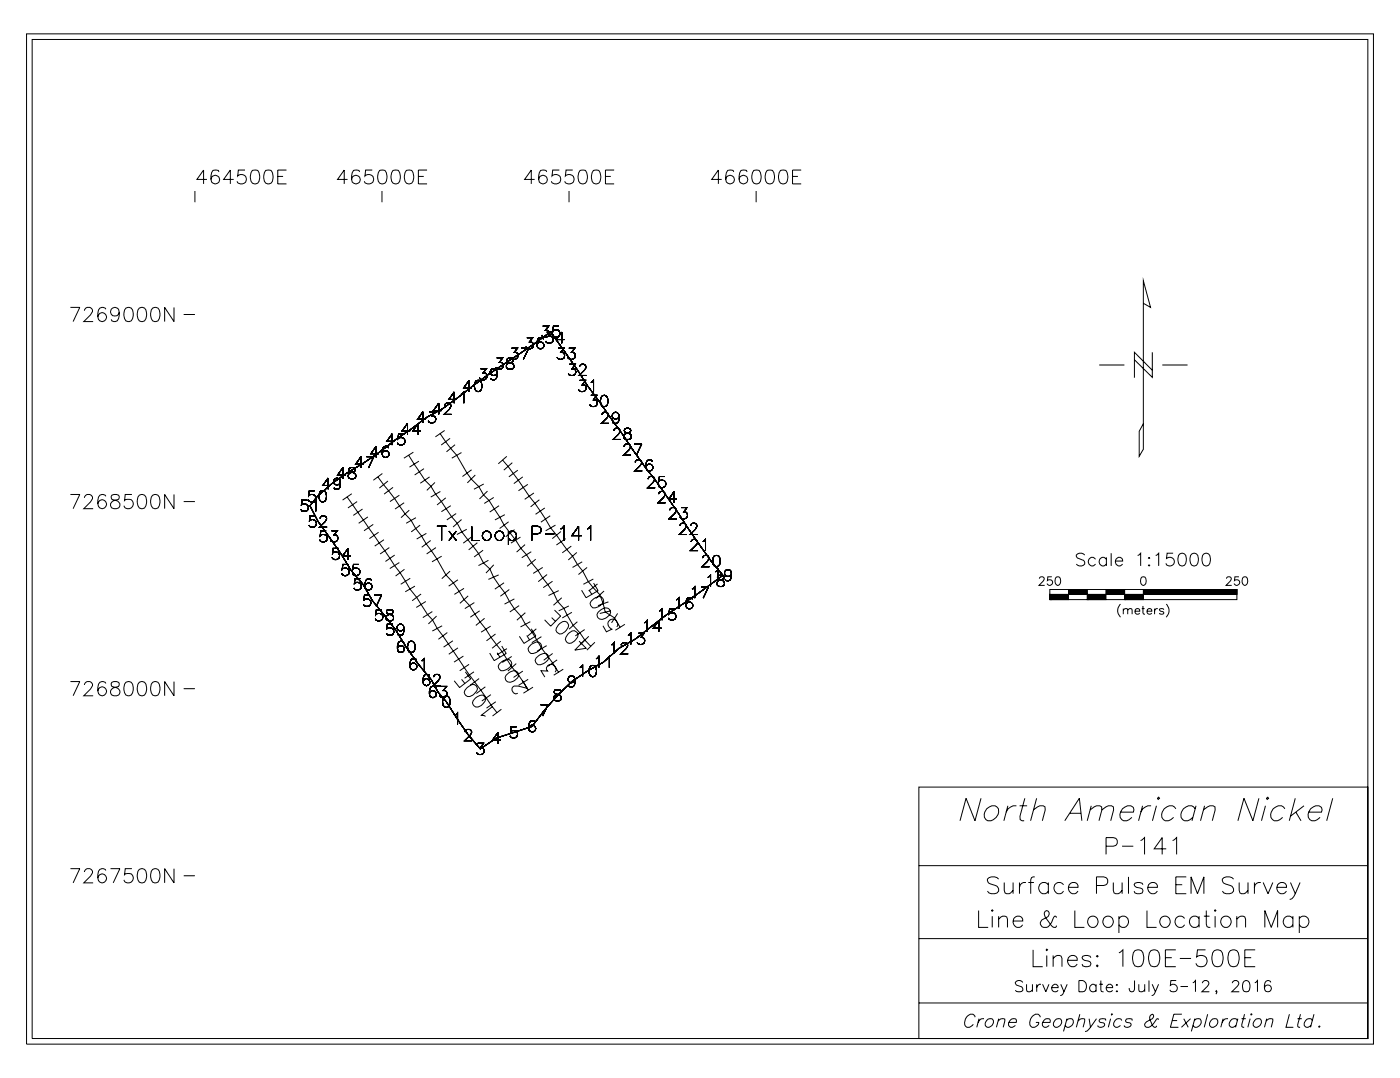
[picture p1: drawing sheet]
<svg xmlns="http://www.w3.org/2000/svg" width="279mm" height="215mm" viewBox="0 0 279 215" stroke-linecap="round" stroke-linejoin="round" font-family="sans-serif">
<g fill="none" stroke="#000" stroke-width=".2">
<path d="M5.3 6.7h268.5v201.4h-268.5zM6.4 7.9h266.2v199.1h-266.2zM38.9 38.1v2.2M41.3 35.8h-2l1.3-1.9v2.8M43.6 34.3l-.1-.3a1 1 0 0 0-1.3 .4 1.9 1.9 0 0 0 .2 2.1 .87 .87 0 0 0 1.3-.4 .87 .87 0 0 0-.6-1.2 .87 .87 0 0 0-1.1 .9M46.6 35.8h-2l1.3-1.9v2.8M48.8 33.9h-1.3l-.1 1.2a.98 .98 0 0 1 1.5 0 .98 .98 0 0 1-.2 1.4 .98 .98 0 0 1-1.5-.4M50.3 34a1 1 0 0 1 1.3 .4 2.24 2.24 0 0 1-.2 2.1 .9 .9 0 0 1-1.4-.4 2.39 2.39 0 0 1 .3-2.1zM53 34a1.01 1.01 0 0 1 1.3 .4 2.28 2.28 0 0 1-.3 2.1 .9 .9 0 0 1-1.3-.4 2.39 2.39 0 0 1 .3-2.1zM55.4 35.2h1M57.1 33.9h-1.7v2.8h1.7M69.3 35.8h-2l1.3-1.9v2.8"/>
<path d="M71.7 34.3l-.2-.3a1.01 1.01 0 0 0-1.3 .4 1.92 1.92 0 0 0 .3 2.1 .86 .86 0 0 0 1.2-.4 .86 .86 0 0 0-.6-1.2 .86 .86 0 0 0-1 .9M74.2 33.9h-1.3l-.2 1.2a.98 .98 0 0 1 1.5 0 .98 .98 0 0 1-.2 1.4 .98 .98 0 0 1-1.4-.4M75.7 34a1 1 0 0 1 1.3 .4 2.22 2.22 0 0 1-.3 2.1 .89 .89 0 0 1-1.3-.4 2.39 2.39 0 0 1 .3-2.1zM76.1 38.1v2.2M78.3 34a1 1 0 0 1 1.4 .4 2.24 2.24 0 0 1-.3 2.1 .9 .9 0 0 1-1.3-.4 2.38 2.38 0 0 1 .2-2.1zM81 34a1 1 0 0 1 1.3 .4 2.24 2.24 0 0 1-.2 2.1 .9 .9 0 0 1-1.4-.4 2.39 2.39 0 0 1 .3-2.1zM83.4 35.2h1.1M85.1 33.9h-1.7v2.8h1.7M106.6 35.8h-2l1.3-1.9v2.8M109 34.3l-.2-.3a1.01 1.01 0 0 0-1.3 .4 1.91 1.91 0 0 0 .3 2.1 .86 .86 0 0 0 1.2-.4 .86 .86 0 0 0-.6-1.2 .86 .86 0 0 0-1 .9M111.5 33.9h-1.3l-.2 1.2a.98 .98 0 0 1 1.5 0 .98 .98 0 0 1-.2 1.4 .98 .98 0 0 1-1.4-.4M113.4 38.1v2.2"/>
<path d="M114.2 33.9h-1.4l-.1 1.2a.98 .98 0 0 1 1.5 0 .98 .98 0 0 1-.2 1.4 .98 .98 0 0 1-1.4-.4M115.6 34a1 1 0 0 1 1.3 .4 2.24 2.24 0 0 1-.2 2.1 .9 .9 0 0 1-1.3-.4 2.39 2.39 0 0 1 .2-2.1zM118.3 34a1 1 0 0 1 1.3 .4 2.24 2.24 0 0 1-.2 2.1 .9 .9 0 0 1-1.4-.4 2.36 2.36 0 0 1 .3-2.1zM120.7 35.2h1M122.4 33.9h-1.7v2.8h1.7M143.8 35.8h-1.9l1.3-1.9v2.8M146.3 34.3l-.2-.3a1.01 1.01 0 0 0-1.3 .4 1.91 1.91 0 0 0 .2 2.1 .87 .87 0 0 0 1.3-.4 .87 .87 0 0 0-.6-1.2 .87 .87 0 0 0-1 .9M148.9 34.3l-.1-.3a1 1 0 0 0-1.3 .4 1.9 1.9 0 0 0 .2 2.1 .86 .86 0 0 0 1.3-.4 .86 .86 0 0 0-.6-1.2 .86 .86 0 0 0-1.1 .9M150.2 34a1 1 0 0 1 1.4 .4 2.21 2.21 0 0 1-.3 2.1 .89 .89 0 0 1-1.3-.4 2.39 2.39 0 0 1 .2-2.1zM150.7 38.1v2.2M152.9 34a1 1 0 0 1 1.3 .4 2.24 2.24 0 0 1-.2 2.1 .9 .9 0 0 1-1.4-.4 2.39 2.39 0 0 1 .3-2.1zM155.6 34a1 1 0 0 1 1.3 .4 2.24 2.24 0 0 1-.3 2.1 .9 .9 0 0 1-1.3-.4 2.39 2.39 0 0 1 .3-2.1z"/>
<path d="M158 35.2h1M159.7 33.9h-1.7v2.8h1.7M14 61.3h1.9l-1.3 2.8M16.8 61.9l.3-.5 .8-.1a.7 .7 0 0 1 .4 1l-.3 .5-1.3 1.3h1.9M21.1 61.6a.82 .82 0 0 0-.8-.4 .82 .82 0 0 0-.7 .6 2.06 2.06 0 0 0 .3 2.1 .87 .87 0 0 0 1.3-.3 .87 .87 0 0 0-.6-1.2 .87 .87 0 0 0-1.1 .7M23.8 62.2a.87 .87 0 0 1-1.3 .7 .87 .87 0 0 1-.3-1.4 .87 .87 0 0 1 1.4 .1 2.55 2.55 0 0 1-.2 2.3 .77 .77 0 0 1-1.2-.3M25.1 61.4a.9 .9 0 0 1 1.3 .4 2.33 2.33 0 0 1-.2 2.1 .86 .86 0 0 1-1.4-.4 2.24 2.24 0 0 1 .3-2.1zM27.8 61.4a.89 .89 0 0 1 1.3 .4 2.33 2.33 0 0 1-.3 2.1l-.6 .2a1.4 1.4 0 0 1-.8-1.6l.1-.7zM30.4 61.4a.89 .89 0 0 1 1.3 .4 2.35 2.35 0 0 1-.2 2.1l-.7 .2a1.4 1.4 0 0 1-.8-1.6l.2-.7zM34.7 61.3v2.8l-1.9-2.8v2.8M36.6 62.7h2.3M91.1 79.6h-1.6l1-1.5v2.3"/>
<path d="M91.9 78.6l.5-.5v2.3M94 77.3h-1.6l1.1-1.5v2.2M94.9 75.9a.77 .77 0 0 1 1.1 .3 1.43 1.43 0 0 1-.6 1.8h-.2a1.46 1.46 0 0 1-.3-2.1zM95.8 73.5h1.2l-.7 .8a.76 .76 0 0 1 .6 1.2 .76 .76 0 0 1-1.3-.2M99 71.3h1.2l-.7 .9a.7 .7 0 0 1 .8 .8 .7 .7 0 0 1-1 .6l-.3-.1-.2-.3M99.1 74.2a.7 .7 0 0 1-1 .6 .7 .7 0 0 1-.2-1.1 .7 .7 0 0 1 1.1 .1 1.57 1.57 0 0 1-.6 1.9l-.6-.3M101.1 71.5a.47 .47 0 0 0 .3 .7 .93 .93 0 0 1 1 1 .79 .79 0 0 1-.9 .4 .79 .79 0 0 1-.6-.8 1.12 1.12 0 0 1 1.1-.6 .46 .46 0 0 0 .2-.7l-.3-.2zM102 69.4h1.1l-.6 .8a.76 .76 0 0 1 .6 1.2 .76 .76 0 0 1-1.3-.2M103.9 69.4h1.5l-1.1 2.2M105 67.3h1.2l-.7 .8a.76 .76 0 0 1 .6 1.2 .76 .76 0 0 1-1.3-.2M108.2 65h1.2l-.7 .8a.76 .76 0 0 1 .6 1.2 .76 .76 0 0 1-1.3-.2M108.3 67.6a.72 .72 0 0 0-.9-.2 2.15 2.15 0 0 0-.3 1.8 .7 .7 0 0 0 1.2 .1 .7 .7 0 0 0-.3-1.1 .7 .7 0 0 0-1 .6"/>
<path d="M109 66.2h1.1l-.6 .8a.76 .76 0 0 1 .6 1.2 .76 .76 0 0 1-1.3-.2M111.3 69.4h1.1l-.6 .8a.76 .76 0 0 1 .6 1.2 .76 .76 0 0 1-1.4-.2M111.4 65h-1.1l-.1 1a.78 .78 0 0 1 1.2-.1 .78 .78 0 0 1-.2 1.2 .78 .78 0 0 1-1.1-.3M112.5 67.7h-1.6l1.1-1.5v2.2M113.4 69.4h1.2l-.7 .8a.76 .76 0 0 1 .6 1.2 .76 .76 0 0 1-1.3-.2M113.5 72.6h1.2l-.7 .9a.7 .7 0 0 1 .8 .8 .7 .7 0 0 1-1 .5h-.3l-.2-.3M115.5 73.1v-.1a.68 .68 0 0 1 1.1-.3 .5 .5 0 0 1 .1 .8l-1.3 1.3h1.5M115.5 75.8h1.2l-.6 .9a.7 .7 0 0 1 .7 .8 .7 .7 0 0 1-.9 .5h-.4l-.2-.3M117.8 78.8h1.1l-.6 .9a.7 .7 0 0 1 .8 .8 .7 .7 0 0 1-1 .5l-.3-.1-.2-.3M117.8 76.2l.5-.4v2.2M120 78.9a.67 .67 0 0 1 1.1 .3 1.9 1.9 0 0 1-.2 1.7 .81 .81 0 0 1-1.1-.3 1.83 1.83 0 0 1 .2-1.7zM219.1 72.7h5"/>
<path d="M227.9 60.4l1.4 .9-1.4-5.3v33.5l-.8 1.4v-5l.8-1.4M229.7 73.8l-3.6-3.6v5.1M229.7 70.2v5l-3.6-3.5M231.7 72.7h5M14 98.5h1.9l-1.3 2.9M16.8 99.2l.3-.5 .8-.2a.69 .69 0 0 1 .4 1.1l-1.6 1.8h1.9M21.1 98.9a.82 .82 0 0 0-.8-.4 .82 .82 0 0 0-.7 .6 2.06 2.06 0 0 0 .3 2.1 .87 .87 0 0 0 1.3-.4 .87 .87 0 0 0-.6-1.2 .87 .87 0 0 0-1.1 .8M22.3 98.7a.54 .54 0 0 0 .3 .9 1.2 1.2 0 0 1 1.3 1.2 .96 .96 0 0 1-1.1 .6 .96 .96 0 0 1-.8-1 1.57 1.57 0 0 1 1.6-.9l.2-.6a1.07 1.07 0 0 0-1.5-.2zM26.3 98.5h-1.3l-.2 1.2a1 1 0 0 1 1.5 0 1 1 0 0 1 0 1.4 1 1 0 0 1-1.5 0l-.1-.3M27.8 98.7a.89 .89 0 0 1 1.3 .4 2.33 2.33 0 0 1-.3 2.1l-.6 .2a1.4 1.4 0 0 1-.8-1.7l.1-.6zM30.4 98.7a.89 .89 0 0 1 1.3 .4 2.35 2.35 0 0 1-.2 2.1l-.7 .2a1.4 1.4 0 0 1-.8-1.7l.2-.6zM34.7 98.5v2.9l-1.9-2.9v2.9"/>
<path d="M36.6 100h2.3M61.3 99.7h-1.1l-.1 .9a.8 .8 0 0 1 1.2 0 .8 .8 0 0 1-.2 1.2 .8 .8 0 0 1-1.1-.3M62.7 97.8h-1l-.1 1a.78 .78 0 0 1 1.1-.1 .78 .78 0 0 1-.1 1.2 .78 .78 0 0 1-1.2-.3M63.3 98.9l2.8-2.5 3-2.1 3.6-2.2 3-2.1 3.2-2.4 6.1-4.4 3.2-1.7 3.1-2.3a119.8 119.8 0 0 1 12.3-8.7l6.2-4.4 5.3 7.6 2 3.2 6.9 9.6 4.3 6.2a166.6 166.6 0 0 1 8.9 12.7l4.5 6.4 2.4 2.9-4.7 3.4-6.5 4.4-6.2 4.8-3.3 1.9-3.1 2.8-3.2 1.7-3.1 2.1-2.9 2.8-2.6 3-2.5 3.2-7.1 2.3-3.2 2.2-2.3-2.8-4.4-6.6-1.7-2-1.3-2.4-2.6-3.1-2.5-3.5-2.1-3.4-4.6-5.8-1.9-3.3-2.4-2.8-1.9-3.2-4.6-6.5-1.6-3.1zM63.9 97.9a.76 .76 0 0 1 1.1 .3 1.43 1.43 0 0 1-.6 1.8h-.2a1.46 1.46 0 0 1-.3-2.1zM65.9 96.8h-1.6l1.1-1.5v2.2M67.9 96a.69 .69 0 0 1-1 .7 .69 .69 0 0 1-.3-1.1 .69 .69 0 0 1 1.1 0 2.01 2.01 0 0 1-.2 1.8 .72 .72 0 0 1-.9-.2M68.9 94.7h-1.6l1.1-1.5v2.2M69.2 99.1l10.5 15 2 3.3 1.3 1.7 2.2 3.4 1 1 .9 1.7 6.4 9.3 5.6 7.5M69.6 93.3a.46 .46 0 0 0 .2 .8 .94 .94 0 0 1 1.1 .9 .79 .79 0 0 1-.9 .4 .79 .79 0 0 1-.6-.7 1.15 1.15 0 0 1 1.1-.6 .46 .46 0 0 0 .2-.8l-.3-.1zM70.1 98.4l-1.8 1.3M71.2 100l-1.9 1.2"/>
<path d="M72.5 92.5h-1.6l1.1-1.5v2.3M73 91h1.5l-1.1 2.3M75.3 95l3.4 4.4 2.1 3 1.1 1.3 1 1.6 1.1 1.5 .9 1.6 2.2 3 1.8 3.2 1.5 1.5 2.1 3.4 1.1 1.2 4.3 6.3a35 35 0 0 1 4.2 6l1.2 1.4 2 3.1M75.5 90.4h-1.6l1.1-1.5v2.3M76.2 94.4l-1.8 1.3M77.3 95.9l-1.7 1.4M77.4 89.3l-.1-.2a.67 .67 0 0 0-1 .3 1.65 1.65 0 0 0 .2 1.7 .7 .7 0 0 0 1-.3 .7 .7 0 0 0-.5-1 .7 .7 0 0 0-.8 .6M78.3 97.1l-1.7 1.4M78.7 88h-1.6l1.1-1.5v2.2M79.6 98.7l-1.9 1.3M80.5 86.5h-1.1l-.1 .9a.78 .78 0 0 1 1.2 0 .78 .78 0 0 1-.1 1.2 .78 .78 0 0 1-1.2-.3M81.4 90.7l3.3 5 1.2 1.2 .9 1.6 3.2 4.4 1.1 1.4 1 1.7 3.3 4.3 1 1.9 1.2 1.2 .8 1.6 2.2 3.2 1.9 3.2 1.4 1.5 .8 1.5 1.4 1.6a33.2 33.2 0 0 0 4 6.1l1.2 1.9"/>
<path d="M81.8 85.9h-1.6l1-1.5v2.2M82.4 90.1l-1.9 1.2M83.5 91.9l-1.9 1.2M83.9 85.9h-1.6l1.1-1.5v2.2M84.5 93.4l-1.9 1.3M84.8 83.6h-1.6l1.1-1.5v2.2M85.6 82.1h1.1l-.6 .8a.76 .76 0 0 1 .6 1.2 .76 .76 0 0 1-1.3-.2M85.6 95l-1.8 1.3M86.7 96.2l-1.6 1.5M87.7 86.4l2.1 3 1.2 1.3 2.1 3.6 .8 1.2 1.5 1.5 1 1.6 1.1 1.1 3 5 2.3 2.9 1 1.7 1.1 1.3 1 1.5 1.3 1.6 3.1 4.5 .8 1.7 1.3 1.3 1.9 3.4 1.3 1.5 1 1.5 1.2 1.2M87.8 97.9l-1.9 1.2M88 81.8h-1.6l1-1.4v2.2"/>
<path d="M88.6 80.9l.2-.5h.9a.51 .51 0 0 1 .1 .8l-1.3 1.4h1.5M88.6 85.8l-1.8 1.3M88.9 99.2l-1.8 1.4M89.7 87.4l-1.8 1.3M90.7 88.6l-1.7 1.4M92 90.2l-1.9 1.1M94 93.6l-1.8 1.4M94.7 94.7l-1.5 1.5M96.4 96.5l-1.9 1M97.2 97.9l-1.6 1.5M98.4 99.1l-1.9 1.2M100.2 91.7l3.1 4 2.2 3.2a42.9 42.9 0 0 1 4.2 6.3l4.4 5.6 1 1.7 1.1 1.3 1.1 2.1 2.3 2.6 1 3.5 1.9 1.2 1.1 1.8"/>
<path d="M101 90.9l-1.7 1.5M102.1 92.2l-1.7 1.5M103.2 93.7l-1.8 1.3M104.2 95l-1.8 1.4M105.2 96.5l-1.9 1.3M106.4 98.2l-1.8 1.3M107.5 99.6l-1.7 1.4M120 82.7v-.1a.71 .71 0 0 1 .8-.5 .65 .65 0 0 1 .5 .6 .65 .65 0 0 1-.4 .6l-1 1.1h1.5M122.3 85.9v-.1a.71 .71 0 0 1 .9-.5 .65 .65 0 0 1 .4 .6 .65 .65 0 0 1-.3 .6l-1.1 1.1h1.5M123.4 82.9a.69 .69 0 0 1-.9 .6 .69 .69 0 0 1-.3-1.1 .69 .69 0 0 1 1.1 .1 2.02 2.02 0 0 1-.2 1.8 .73 .73 0 0 1-1-.2M124.4 89v-.1a.71 .71 0 0 1 .8-.4 .65 .65 0 0 1 .5 .5 .65 .65 0 0 1-.4 .7l-1 1h1.5M124.5 85.5a.46 .46 0 0 0 .3 .7 .94 .94 0 0 1 1 1 .79 .79 0 0 1-.9 .4 .79 .79 0 0 1-.6-.8 1.13 1.13 0 0 1 1.1-.6 .46 .46 0 0 0 .2-.7l-.3-.2z"/>
<path d="M126.4 88.5h1.5l-1.1 2.2M126.6 92.1a.72 .72 0 0 1 .9-.5 .65 .65 0 0 1 .4 .6 .65 .65 0 0 1-.3 .6l-1.1 1h1.5M129.2 95.5l.1-.3a.73 .73 0 0 1 1-.2 .52 .52 0 0 1 .1 .8l-1.3 1.4h1.5M130 92l-.1-.2a.67 .67 0 0 0-1 .3 1.65 1.65 0 0 0 .2 1.7 .7 .7 0 0 0 1-.3 .7 .7 0 0 0-.5-1 .7 .7 0 0 0-.9 .6M131.3 98.5v-.1a.72 .72 0 0 1 .8-.5 .65 .65 0 0 1 .5 .6 .65 .65 0 0 1-.4 .6l-1 1.1h1.5M132.5 95h-1.1l-.1 .9a.78 .78 0 0 1 1.2 0 .78 .78 0 0 1-.1 1.2 .78 .78 0 0 1-1.2-.3M134.9 99.4h-1.6l1.1-1.5v2.3M62.4 100.1l.6-.4v2.2M62.9 102.8h-1.1l-.1 1a.8 .8 0 0 1 1.2 0 .8 .8 0 0 1-.2 1.1 .8 .8 0 0 1-1.1-.2M63.8 103.3v-.1a.74 .74 0 0 1 .9-.4l.2 .1a.49 .49 0 0 1 .1 .8l-1.3 1.3h1.5M65 105.8h-1.1l-.1 1a.78 .78 0 0 1 1.2-.1 .78 .78 0 0 1-.1 1.2 .78 .78 0 0 1-1.2-.3M66.1 105.8h1.1l-.6 .8a.76 .76 0 0 1 .7 .7 .76 .76 0 0 1-.6 .8 .76 .76 0 0 1-.8-.5"/>
<path d="M67.5 109.3h-1.1l-.1 1a.78 .78 0 0 1 1.2-.1 .78 .78 0 0 1-.2 1.2 .78 .78 0 0 1-1.1-.3M69.4 112.5h-1.1l-.1 1a.78 .78 0 0 1 1.2-.1 .78 .78 0 0 1-.1 1.2 .78 .78 0 0 1-1.2-.3M69.9 110.8h-1.6l1.1-1.5v2.2M71.5 112.5h-1l-.1 1a.78 .78 0 0 1 1.1-.1 .78 .78 0 0 1-.1 1.2 .78 .78 0 0 1-1.2-.3M71.8 115.3h-1.1l-.1 1a.8 .8 0 0 1 1.2 0 .8 .8 0 0 1-.1 1.2 .8 .8 0 0 1-1.2-.3M72.3 101.5l-1.9 1.2M73.3 103l-1.8 1.3M73.7 118.6h-1.1l-.1 1a.8 .8 0 0 1 1.2 0 .8 .8 0 0 1-.1 1.2 .8 .8 0 0 1-1.2-.3M74 115.7l-.1-.2a.66 .66 0 0 0-1 .3 1.64 1.64 0 0 0 .2 1.7 .7 .7 0 0 0 1-.3 .7 .7 0 0 0-.5-1 .7 .7 0 0 0-.8 .6M74.4 104.5l-1.8 1.3M74.6 118.6h1.5l-1.1 2.2M75.5 106.1l-1.9 1.2"/>
<path d="M76.5 107.6l-1.8 1.2M77.6 109.1l-1.8 1.3M78.7 110.6l-1.9 1.3M79.6 112.1l-1.9 1.2M80.6 100.2l-1.9 1.3M80.6 113.5l-1.8 1.3M81.6 101.7l-1.7 1.5M81.8 115.3l-1.9 1.1M82.7 116.8l-1.9 1.1M82.9 103.2l-1.9 1.1M83.7 104.7l-1.7 1.3M83.9 118.4l-1.7 1.3"/>
<path d="M84.9 119.9l-1.9 1.2M85 106.3l-1.9 1.1M85.8 107.7l-1.7 1.4M86.9 109.1l-1.9 1.3M87.1 104.9h1.9M88 104.9v2.8M88 110.8l-1.9 1.2M89.5 105.9l1.5 1.8M89.7 113.8l-1.6 1.5M89.8 100.8l-1.8 1.2M90.9 102.4l-1.8 1.2M91 105.9l-1.5 1.8"/>
<path d="M91.3 115.5l-1.9 1.3M92 103.5l-1.7 1.5M92.5 117.3l-1.9 1.2M93 105.5l-1.9 1M93.3 118.8l-1.6 1.4M94 104.9v2.8h1.6M94.1 106.9l-1.8 1.3M95.1 108.2l-1.7 1.4M96.3 109.7l-1.8 1.3M97.4 111.7l-2 1M98.4 112.6l-1.5 1.6M99.4 114.6l-2.1 .9"/>
<path d="M99.5 100.8l-1.9 1.3M100.5 116.1l-1.9 1.3M100.6 102.6l-1.9 1M101.3 106.2a.9 .9 0 0 1 1.3-.1 .9 .9 0 0 1 .2 1.2 .9 .9 0 0 1-1.2 .3l-.3-.3M101.3 105.9v2.7M101.4 104l-1.8 1.3M101.5 117.5l-1.8 1.3M102.5 119.4l-1.9 1M102.5 105.6l-1.7 1.4M103.7 107l-1.9 1.2M104.7 108.5l-1.7 1.5M105.9 110l-1.9 1.1"/>
<path d="M106 106.4h1.2a.75 .75 0 0 0 .5-1.2l-.5-.3h-1.2v2.8M106.8 111.4l-1.7 1.5M108.2 113.1l-1.9 1.2M108.6 101.2l-1.9 1.3M108.7 106.4h1.8M109 114.5l-1.7 1.4M109.7 102.8l-1.9 1.3M110.1 115.8l-1.8 1.3M110.7 104.7l-1.9 1.1M111.4 117.7l-2.1 1M111.7 105.4l.3-.1 .4-.4v2.8M111.8 105.9l-1.7 1.4"/>
<path d="M112 119.1l-1.7 1.5M112.8 107.3l-1.9 1.3M113.9 108.8l-1.8 1.4M115 110.1l-1.7 1.5M116 106.8h-2l1.3-1.9v2.8M116 112l-1.9 1.1M117 113.1l-1.7 1.4M117.1 105.4l.2-.1 .4-.4v2.8M117.4 117.6l.6 .9M117.8 119.8a2.36 2.36 0 0 1 2-.9 .93 .93 0 0 1 .3 1.3 2.37 2.37 0 0 1-1.9 .9 .92 .92 0 0 1-.4-1.3zM118.3 115.4l-2 1M118.3 116.2l.9 1.5-2.4 1.4-.9-1.5"/>
<path d="M119.1 116.4l-1.7 1.4M120.4 117.8l-1.6 1.5M121.3 119.9l-2.1 .8M133.5 101.7v-.1a.68 .68 0 0 1 1.1-.3 .49 .49 0 0 1 .1 .8l-1.3 1.3h1.5M134.8 119.6l.5-.5v2.3M135.5 104.8l.2-.4a.73 .73 0 0 1 1 .1l.1 .4-.3 .6-1.1 1h1.5M135.7 101.2h1.2l-.6 .9a.7 .7 0 0 1 .7 .8 .7 .7 0 0 1-.9 .5l-.4-.1-.2-.3M137.6 104.8l.3-.4h.8a.52 .52 0 0 1 .1 .7l-1.3 1.4h1.5M137.7 108v-.1a.71 .71 0 0 1 .9-.4 .65 .65 0 0 1 .4 .6 .65 .65 0 0 1-.3 .6l-1.1 1h1.5M137.9 117.4l.6-.4v2.2M138 119.4a.73 .73 0 0 0-1-.2 2.14 2.14 0 0 0-.2 1.9 .7 .7 0 0 0 1.1 0 .7 .7 0 0 0-.2-1 .7 .7 0 0 0-1 .5M139.7 117h1.5l-1 2.2"/>
<path d="M140 111.2l.2-.4a.73 .73 0 0 1 1 .1l.1 .4-.3 .6-1.1 1h1.5M140.1 107.9l.5-.4v2.2M141.1 115.1l.5-.4v2.2M142.4 110.8a.76 .76 0 0 1 1 .3 1.44 1.44 0 0 1-.5 1.8h-.2a1.46 1.46 0 0 1-.3-2.1zM142.6 114l.5-.5v2.3M143.1 114.7a.44 .44 0 0 0 .2 .8 1.03 1.03 0 0 1 1.1 .6 .75 .75 0 0 1-.8 .8 .75 .75 0 0 1-.7-.8 1.03 1.03 0 0 1 1.1-.6 .44 .44 0 0 0 .2-.8zM145.8 114.3a.7 .7 0 0 1-1 .6 .7 .7 0 0 1-.2-1.1 .7 .7 0 0 1 1.1 0 1.56 1.56 0 0 1-.5 2l-.7-.3M207.2 115.3l.3-.3 .5 .1a.55 .55 0 0 1-.1 .7l-.8 .9h1.1M209.6 115h-.7l-.1 .7a.59 .59 0 0 1 .9 0 .59 .59 0 0 1-.2 .9 .59 .59 0 0 1-.8-.3M210.5 115a.55 .55 0 0 1 .8 .3 .91 .91 0 0 1-.5 1.4 1.12 1.12 0 0 1-.3-1.7zM212.4 118.9l-2.7 .2v-.2h2.8v.2h-2.9v-.3h3v.3l-3.1 .2v-.6h3.3v.6l-3.4 .1v-.8h3.5v.8l-3.6 .1v-1h3.7v1h-3.7h37.2v-2h-37.2v2M216.1 117.9h-2.7l2.9 .1-3 .2v-.4h3.1v.4h-3.2v-.5h3.3v.5l-3.4 .2v-.8h3.5v.8l-3.6 .1v-1h3.7v1h-3.7"/>
<path d="M216.2 110.6a.94 .94 0 0 0-.9-.4 .94 .94 0 0 0-.8 .6l.3 .4 .9 .4a.65 .65 0 0 1 .5 .8 1.08 1.08 0 0 1-1.7 0M218.4 111.4a.8 .8 0 0 0-1.2-.1 .8 .8 0 0 0 0 1.2 .8 .8 0 0 0 1.2-.1M219.9 118.9l-2.7 .2v-.2h2.8v.2h-3v-.3h3.1v.3l-3.2 .2v-.6h3.3v.6l-3.4 .1v-.8h3.5v.8l-3.6 .1v-1h3.7v1h-3.7M220.5 111.4a.8 .8 0 0 0-1.2-.1 .8 .8 0 0 0 0 1.2 .8 .8 0 0 0 1.2-.1M220.5 111.1v1.7M221.5 110.3v2.5M222.3 111.8h1.5a.72 .72 0 0 0-.8-.8 .72 .72 0 0 0-.7 .8 .8 .8 0 0 0 .5 .9 .8 .8 0 0 0 1-.3M223.6 117.9h-2.7l2.8 .1-2.9 .2v-.4h3v.4h-3.1v-.5h3.2v.5l-3.4 .2v-.8h3.6v.8l-3.7 .1v-1h3.8v1h-3.8M226.8 110.7l.6-.4v2.5M227.3 118.9l-2.7 .2v-.2h2.8v.2h-2.9v-.3h3.1v.3l-3.2 .2v-.6h3.3v.6l-3.4 .1v-.8h3.5v.8l-3.6 .1v-1h3.7v1h-3.7M227.6 115a.56 .56 0 0 1 .8 .3 .91 .91 0 0 1-.6 1.4 1.12 1.12 0 0 1-.2-1.7zM228.9 112.6h.3l-.2 .2z"/>
<path d="M229 111.1l.2 .1-.2 .1-.1-.1zM230.3 110.7l.6-.4v2.5M233.8 110.3h-1.2l-.1 1a.89 .89 0 0 1 1.4 0 .89 .89 0 0 1-.2 1.3 .89 .89 0 0 1-1.3-.3M235.1 110.4a.8 .8 0 0 1 1.2 .3 2.15 2.15 0 0 1-.2 1.9 .77 .77 0 0 1-1.2-.3 1.95 1.95 0 0 1 .2-1.9zM237.5 110.4a.79 .79 0 0 1 1.2 .3 2.07 2.07 0 0 1-.2 1.9 .76 .76 0 0 1-1.2-.3 1.94 1.94 0 0 1 .2-1.9zM239.9 110.4a.8 .8 0 0 1 1.2 .3 2.12 2.12 0 0 1-.2 1.9 .77 .77 0 0 1-1.2-.3 1.95 1.95 0 0 1 .2-1.9zM244.5 115.3l.3-.3 .5 .1a.56 .56 0 0 1-.1 .7l-.8 .9h1.1M246 117.9h-17.7l17.8 .1-17.9 .2v-.4h18v.4h-18.1v-.5h18.2v.5l-18.3 .2v-.8h18.4v.8l-18.5 .1v-1h18.6v1h-18.6M246.9 115h-.8v.7a.59 .59 0 0 1 .9 0 .59 .59 0 0 1-.2 .9 .59 .59 0 0 1-.8-.3M247.8 115a.55 .55 0 0 1 .8 .3 .91 .91 0 0 1-.6 1.4 1.11 1.11 0 0 1-.2-1.7zM14 135.8h1.9l-1.3 2.9M16.8 136.5l.3-.5 .8-.2a.69 .69 0 0 1 .4 1.1l-.3 .4-1.3 1.4h1.9"/>
<path d="M21.1 136.2a.82 .82 0 0 0-.8-.4 .82 .82 0 0 0-.7 .6 2.07 2.07 0 0 0 .3 2.1 .87 .87 0 0 0 1.3-.4 .87 .87 0 0 0-.6-1.2 .87 .87 0 0 0-1.1 .8M22.3 136a.54 .54 0 0 0 .3 .9 1.2 1.2 0 0 1 1.3 1.2 .96 .96 0 0 1-1.1 .6 .96 .96 0 0 1-.8-1 1.56 1.56 0 0 1 1.6-.9l.2-.6a1.07 1.07 0 0 0-1.5-.2zM25.1 136a.9 .9 0 0 1 1.3 .4 2.33 2.33 0 0 1-.2 2.1 .86 .86 0 0 1-1.4-.4 2.24 2.24 0 0 1 .3-2.1zM27.8 136a.89 .89 0 0 1 1.3 .4 2.33 2.33 0 0 1-.3 2.1l-.6 .2a1.4 1.4 0 0 1-.8-1.7l.1-.6zM30.4 136a.89 .89 0 0 1 1.3 .4 2.35 2.35 0 0 1-.2 2.1l-.7 .2a1.4 1.4 0 0 1-.8-1.7l.2-.6zM34.7 135.8v2.9l-1.9-2.9v2.9M36.6 137.3h2.3M76.1 121.5h-1.1l-.1 1a.78 .78 0 0 1 1.2 0 .78 .78 0 0 1-.2 1.1 .78 .78 0 0 1-1.1-.3M77.2 121.6a.44 .44 0 0 0 .2 .7 1.03 1.03 0 0 1 1 .7 .75 .75 0 0 1-.7 .8 .75 .75 0 0 1-.8-.8 1.03 1.03 0 0 1 1.1-.7 .45 .45 0 0 0 .2-.7zM78.3 124.4h-1.1l-.1 .9a.8 .8 0 0 1 1.2 0 .8 .8 0 0 1-.1 1.2 .8 .8 0 0 1-1.2-.3M80.5 128.2l-.1-.3a.67 .67 0 0 0-1.1 .3 1.68 1.68 0 0 0 .2 1.7 .69 .69 0 0 0 1-.3 .69 .69 0 0 0-.4-.9 .69 .69 0 0 0-.9 .6M80.5 125.1a.69 .69 0 0 1-.9 .7 .69 .69 0 0 1-.3-1.1 .69 .69 0 0 1 1.1 0 1.99 1.99 0 0 1-.2 1.8 .73 .73 0 0 1-1-.2"/>
<path d="M81.6 127.9a.67 .67 0 0 1 1 .3 1.9 1.9 0 0 1-.2 1.7 .82 .82 0 0 1-1.1-.3 1.85 1.85 0 0 1 .3-1.7zM83 131.6a.73 .73 0 0 0-1-.2 2.17 2.17 0 0 0-.2 1.8 .69 .69 0 0 0 1.1 .1 .69 .69 0 0 0-.2-1.1 .69 .69 0 0 0-1 .6M84.1 131.7l.5-.4v2.2M85.6 134.7a.71 .71 0 0 0-1-.2 2.17 2.17 0 0 0-.2 1.9 .69 .69 0 0 0 1.1 0 .69 .69 0 0 0-.2-1.1 .69 .69 0 0 0-1 .6M86.2 121.9l-1.9 1.2M86.4 134.9l.3-.4h.8a.51 .51 0 0 1 .1 .7l-1.3 1.5h1.5M86.9 137.1a.73 .73 0 0 0-1-.2 1.76 1.76 0 0 0 0 2 .69 .69 0 0 0 1-.3 .69 .69 0 0 0-.5-1 .69 .69 0 0 0-.8 .7M87 122.8l-1.6 1.6M87.8 136.8h1.2l-.6 .8a.76 .76 0 0 1 .5 1.2 .76 .76 0 0 1-1.3-.2M88.1 124.7l-1.9 1.1M88.5 138.8a.77 .77 0 0 1 1.1 .4 1.43 1.43 0 0 1-.5 1.8h-.2a1.46 1.46 0 0 1-.4-2.2zM89.2 126.1l-1.8 1.3"/>
<path d="M90.3 127.7l-1.9 1.3M91.3 129.1l-1.8 1.3M92 135.4l.7 .8M92.4 130.8l-1.9 1.2M92.7 133.9l1.1 1.4-2.2 1.7-1.1-1.3M93.1 137l.9-.6a.87 .87 0 0 1 .9 .3 .87 .87 0 0 1 .1 1 2.01 2.01 0 0 1-1.8 1.1 .89 .89 0 0 1-.5-1.3zM93.5 132.4l-1.9 1.3M94.5 133.9l-1.9 1.3M94.5 120.1l-1.8 1.2M94.8 139.1a1.4 1.4 0 0 1 1.7-.4l.2 .3a1.36 1.36 0 0 1-.8 1.6l-.6 .3a.87 .87 0 0 1-.9-.3 .87 .87 0 0 1-.1-1zM95.5 135.2l-1.8 1.4M95.6 121.7l-1.9 1.3"/>
<path d="M96.6 123.2l-1.8 1.4M96.7 136.9l-1.8 1.3M97.8 124.8l-1.9 1.2M97.8 138.4l-1.8 1.3M98.8 126.4l-1.8 1.3M98.8 139.9l-1.8 1.2M99.1 130.1l.5 .9M99.5 132.3a2.35 2.35 0 0 1 2-.9 .92 .92 0 0 1 .3 1.4 2.34 2.34 0 0 1-1.9 .9 .92 .92 0 0 1-.4-1.4zM99.8 127.8l-1.7 1.4M100 128.7l.9 1.5-2.4 1.5-.9-1.5M100.9 134.6a2.06 2.06 0 0 1 1.9-.9 .86 .86 0 0 1 .4 1.4 2.07 2.07 0 0 1-2 .8 .87 .87 0 0 1-.3-1.3zM101 129.3l-1.9 1.2"/>
<path d="M102 130.8l-1.9 1.2M102.9 132.3l-1.7 1.4M103.5 120.7l-1.9 1.3M104.1 135.6l1 1.6-1.8-.5a.9 .9 0 0 0-1.2 .4l-.1 .2a.92 .92 0 0 0 .8 1l.4-.2M104.2 133.7l-1.8 1.3M104.7 122.1l-1.7 1.5M105 126.7l.6 .9M105.3 135.4l-1.9 1.2M105.7 123.9l-2 1M105.9 125.3l.9 1.4-2.4 1.5-.9-1.4M105.9 128.4l1-.5a.86 .86 0 0 1 .9 .4 .86 .86 0 0 1 0 1 2.13 2.13 0 0 1-2 .9 .93 .93 0 0 1-.3-1.3zM106.2 137l-1.9 1.1"/>
<path d="M106.9 131.1a2.34 2.34 0 0 1 1.9-.9 .88 .88 0 0 1 .4 1.4 2.34 2.34 0 0 1-2 .9 .94 .94 0 0 1-.3-1.4zM106.9 125.3l-1.7 1.4M107.9 126.9l-1.9 1.2M109 128.7l-2 1.1M110 123.1l.7 .7M110.1 130.2l-1.7 1.4M110.5 121.6l1.2 1.2-1.9 2-1.3-1.3M110.6 137.5a.44 .44 0 0 0 .2 .8 1.04 1.04 0 0 1 1.1 .7 .75 .75 0 0 1-.8 .7 .75 .75 0 0 1-.7-.7 1.04 1.04 0 0 1 1-.7 .44 .44 0 0 0 .3-.8zM110.7 134a.96 .96 0 0 0-.5-1.5 .96 .96 0 0 0-1.3 .9l.2 .3h-1.3l.8 1.2M111.1 131.5l-1.9 1.3M111.6 124.3l.5-.4a.85 .85 0 0 1 1 .2 .85 .85 0 0 1 .2 .9 2.12 2.12 0 0 1-1.7 1.4 .88 .88 0 0 1-.7-1.2zM112.3 133.4l-1.9 1.2"/>
<path d="M113.4 120.8l-2 .9M113.4 126.1l.6-.3a.91 .91 0 0 1 .9 .2 .91 .91 0 0 1 .2 1 2.3 2.3 0 0 1-1.7 1.2 .89 .89 0 0 1-.6-1.2zM114 122l-1.9 1.2M114.6 135.5a.7 .7 0 0 1-1 .5 .7 .7 0 0 1-.2-1.1 .7 .7 0 0 1 1.1 .1 1.57 1.57 0 0 1-.5 2l-.7-.3M115.1 123.9l-1.7 1.5M115.6 133.1l.5-.5v2.3M116.5 125.5l-1.8 1.2M116.5 127.6l-1.9 2 2.2-.4-1.4-1.4M117.4 126.8l-1.6 1.6M117.7 132.7a.76 .76 0 0 1 1.1 .4 1.43 1.43 0 0 1-.6 1.8h-.2a1.46 1.46 0 0 1-.3-2.2zM118.6 128l-1.6 1.6M118.8 131.3l.5-.5v2.3"/>
<path d="M119.2 122a2.06 2.06 0 0 1 2-.8 .88 .88 0 0 1 .3 1.4 2.08 2.08 0 0 1-2 .8 .86 .86 0 0 1-.3-1.4zM120.2 124.7l.7 1.2 1.1-.5a1.01 1.01 0 0 1-.8-1.3 1.01 1.01 0 0 1 1.3-.6 1.07 1.07 0 0 1 .4 1.4M120.9 131.3l.6-.5v2.3M121.7 121.7l-2.2 .6M121.9 128.5l.5-.4v2.2M123.1 122.3l-1.2 1.8M123.8 128.6v-.1a.73 .73 0 0 1 .9-.4 .65 .65 0 0 1 .4 .5 .65 .65 0 0 1-.3 .7l-1.1 1h1.5M124.6 124.4l-2 1.2M125.2 126.7l.5-.5v2.2M127.2 126.2h1.2l-.7 .8a.76 .76 0 0 1 .8 .7 .76 .76 0 0 1-.6 .8 .76 .76 0 0 1-.9-.5M128.4 124.1l.6-.4v2.2M131.4 121.8l.6-.4v2.2"/>
<path d="M131.8 125.2h-1.6l1.1-1.5v2.2M134.5 121.4h-1l-.2 .9a.78 .78 0 0 1 1.2 0 .78 .78 0 0 1-.1 1.2 .78 .78 0 0 1-1.2-.3M223.3 120.4a1.78 1.78 0 0 0 0 2.6M223.9 121.6a.58 .58 0 0 1 .8-.2l.1 1M223.9 121.3v1.1M224.8 121.6a.57 .57 0 0 1 .8-.2l.1 1M226.2 121.8h1l-.2-.4a.55 .55 0 0 0-.7 .1 .55 .55 0 0 0 .1 .8 .55 .55 0 0 0 .8-.1M227.6 121.3h.5M227.8 120.8v1.3l.1 .2 .3 .1M228.6 121.8h1l-.2-.4a.51 .51 0 0 0-.7 .1 .55 .55 0 0 0 .1 .8 .55 .55 0 0 0 .8-.1M230.1 121.3v1.1M230.8 121.3a.53 .53 0 0 0-.7 .5"/>
<path d="M232 121.5a.54 .54 0 0 0-.9 0l.2 .3 .6 .2 .1 .2a.54 .54 0 0 1-.9 0M232.4 120.4a1.78 1.78 0 0 1 0 2.6M90.7 142.5l.5-.4v2.2M92.7 145.9l.1-.3a.73 .73 0 0 1 1-.1 .52 .52 0 0 1 .1 .7l-1.3 1.4h1.5M95.2 148.1h1.2l-.7 .9a.7 .7 0 0 1 .8 .8 .7 .7 0 0 1-1 .6l-.3-.1-.2-.3M98.1 140.8l-2.1 1.7 .8 .3M99.8 147.5h-1.6l1.1-1.5v2.2M99.9 141.4l-1.7 1.3M102.9 144.9h-1l-.1 .9a.78 .78 0 0 1 1.2 0 .78 .78 0 0 1-.2 1.2 .78 .78 0 0 1-1.1-.4M106.7 144a.72 .72 0 0 0-1-.3 2.12 2.12 0 0 0-.2 1.9 .7 .7 0 0 0 1.1 .1 .7 .7 0 0 0-.2-1.1 .7 .7 0 0 0-1 .6M107.7 140.5h1.5l-1 2.2M183.1 156.9h89.5v50.1h-89.5z"/>
<path d="M195.5 159.1l-1.2 4.5-1.7-4.5-1.2 4.5M204.3 159.1l-1 3.6v.7l.4 .2h.4M206.6 159.1l-1.2 4.5M230.7 159.1l.3-.2 .1 .2-.3 .2zM250.9 159.1l-1.2 4.5-1.8-4.5-1.2 4.5M252.4 159.1l.3-.2 .2 .2-.3 .2zM258.2 159.1l-1.2 4.5M265.6 159.1l-1.2 4.5M14 173.1h1.9l-1.3 2.9M16.8 173.8l.3-.5 .8-.2a.7 .7 0 0 1 .4 1.1l-1.6 1.8h1.9M21.1 173.5a.82 .82 0 0 0-.8-.4 .82 .82 0 0 0-.7 .5 2.06 2.06 0 0 0 .3 2.2 .87 .87 0 0 0 1.3-.4 .87 .87 0 0 0-.6-1.2 .87 .87 0 0 0-1.1 .8M22 173.1h1.9l-1.3 2.9"/>
<path d="M26.3 173.1h-1.3l-.2 1.2a1 1 0 0 1 1.5 0 1 1 0 0 1 0 1.4 1 1 0 0 1-1.5 0l-.1-.3M27.8 173.3a.88 .88 0 0 1 1.3 .3 2.33 2.33 0 0 1-.3 2.2l-.6 .2a1.4 1.4 0 0 1-.8-1.7l.1-.7zM30.4 173.3a.88 .88 0 0 1 1.3 .3 2.35 2.35 0 0 1-.2 2.2l-.7 .2a1.4 1.4 0 0 1-.8-1.7l.2-.7zM34.7 173.1v2.9l-1.9-2.9v2.9M36.6 174.5h2.3M183.1 172.5h89.5M196.7 161.2a1.43 1.43 0 0 1 2.3 0 1.99 1.99 0 0 1-2.1 2.4 1.21 1.21 0 0 1-.6-1.7zM199 175.2a1.54 1.54 0 0 0-2.2 0 .81 .81 0 0 0 .7 1l.9 .3a.87 .87 0 0 1 .3 1.5 1.49 1.49 0 0 1-1.9-.4M200.2 175.9v1.5l.1 .6 .8 .1 .8-.7M200.9 160.6l-.8 3M201.9 175.9v2.2M202.6 160.6a1.99 1.99 0 0 0-2.1 1.3"/>
<path d="M203.2 175.9v2.2M203.2 160.6h1.5M204.5 175.9a1.06 1.06 0 0 0-1.3 .9M205 175.9h1.1M206 161.4l1.3-.8h.6l.4 .2v.6l-.5 2.2M206.2 174.8l-.6 .1-.2 .5v2.7M209 176.3a1.09 1.09 0 0 0-1.5-.2 1.09 1.09 0 0 0-.3 1.5 1.09 1.09 0 0 0 1.4 .4l.4-.4M209 175.9v2.2M212 176.3a1.09 1.09 0 0 0-1.5-.2 1.09 1.09 0 0 0-.3 1.5 1.09 1.09 0 0 0 1.5 .4l.3-.4M212.2 163.6l2.9-4.5 .5 4.5M213 176.8h1.9a.96 .96 0 0 0-1-1 .96 .96 0 0 0-.9 1 1.04 1.04 0 0 0 .6 1.2 1.04 1.04 0 0 0 1.3-.4M213.3 162.1h2.1"/>
<path d="M217.3 161.4l1.3-.8h.6l.4 .2v.6l-.6 2.2M217.5 160.6l-.8 3M218.5 176.5h1.5l.5-.2 .3-.4v-.5l-.2-.3-.6-.3h-1.5v3.3M219.6 161.4l1.3-.8h.7l.3 .2 .1 .6-.6 2.2M220.5 168.6h1.4l.5-.1a.89 .89 0 0 0 0-1.4l-.5-.2h-1.4v3.4M221.9 175.9v1.5l.2 .6 .8 .1 .8-.7M223.3 161.9h2.6a.83 .83 0 0 0-.5-1.3 1.8 1.8 0 0 0-1.8 .8 1.8 1.8 0 0 0 0 2 1.44 1.44 0 0 0 2-.5M223.7 168.6h2.2M223.7 175.9v2.2M224.9 174.8v3.3M227.3 167.5l.8-.6v3.4M227.7 160.6l-.8 3"/>
<path d="M227.8 176.3a1.06 1.06 0 0 0-1.8 0l.5 .5 1.2 .3 .1 .3-.1 .6-.5 .1-1-.1-.2-.4M228.8 176.8h1.9a.96 .96 0 0 0-1-1 .96 .96 0 0 0-.9 1 1.04 1.04 0 0 0 .6 1.2 1.04 1.04 0 0 0 1.3-.4M229.4 160.6a1.99 1.99 0 0 0-2 1.3M230.5 160.6l-.8 3M232.4 169.2h-2.4l1.6-2.3v3.4M233.7 167.5l.8-.6v3.4M234.4 176.3h1.2M234.4 161.2a1.16 1.16 0 0 0-1.8-.4 1.54 1.54 0 0 0-1.1 1.3 1.54 1.54 0 0 0 .8 1.5h.6l1-.7M236.4 174.8h-2v3.3h2M237.4 178.1v-3.3l1.3 3.3 1.3-3.3v3.3M238.2 161.2a1.15 1.15 0 0 0-1.8-.4 1.54 1.54 0 0 0-1 1.3 1.54 1.54 0 0 0 .7 1.5h.6l1.1-.7M238.4 160.6l-.8 3"/>
<path d="M239.9 161.4l1.3-.8h.6l.4 .2v.6l-.6 2.2M240.1 160.6l-.8 3M245.9 175.2a1.54 1.54 0 0 0-2.3 0 .81 .81 0 0 0 .7 1l.9 .3a.88 .88 0 0 1 .4 1.5 1.49 1.49 0 0 1-2-.4M247 175.9v1.5l.1 .6 .8 .1 .9-.7M248.8 175.9v2.2M250 175.9v2.2M251.3 175.9a1.05 1.05 0 0 0-1.3 .9M251.8 175.9l.9 2.2 1-2.2M252.2 160.6l-.8 3M254.5 176.8h1.9a.96 .96 0 0 0-.9-1 .96 .96 0 0 0-1 1 1.04 1.04 0 0 0 .6 1.2 1.04 1.04 0 0 0 1.3-.4M256.1 161.2a1.15 1.15 0 0 0-1.8-.4 1.54 1.54 0 0 0-1 1.3 1.54 1.54 0 0 0 .7 1.5h.6l1.1-.7M257.2 175.9l1 2.2"/>
<path d="M258.3 161.9l1 1.7M259.1 175.9l-.9 2.2a1.26 1.26 0 0 1-1.1 1.1M259.9 160.6l-2.7 2.1M260.8 161.9h2.6a.83 .83 0 0 0-.5-1.3 1.8 1.8 0 0 0-1.8 .8 1.8 1.8 0 0 0 0 2 1.44 1.44 0 0 0 2-.5M183.1 187.1h89.5M183.1 199.9h89.5M195.1 181.5v3.3h1.9M197.6 181.5l.2-.2 .1 .2-.1 .1zM197.8 182.6v2.2M199 183.2a1.13 1.13 0 0 1 1.6-.5l.2 .5v1.6M199 182.6v2.2M201.9 183.6h1.9a.96 .96 0 0 0-.9-1.1 .96 .96 0 0 0-1 1.1 1.04 1.04 0 0 0 .7 1.2 1.04 1.04 0 0 0 1.2-.5"/>
<path d="M203.9 195.8a.82 .82 0 0 0-.8-.4 .82 .82 0 0 0-.7 .5l.2 .4 .8 .3a.56 .56 0 0 1 .3 1 1.14 1.14 0 0 1-1.3-.2M204.6 196.2v1.1a.54 .54 0 0 0 .9 .3l.3-.3M205.8 196.2v1.5M205.9 189.3v3.4h1.9M206.6 196.2v1.5M207.5 196.2a.81 .81 0 0 0-.9 .6M207.8 196.2l.7 1.5 .6-1.5M208.5 189.3l.1-.1 .2 .1-.2 .2zM208.6 190.4v2.3M209.6 196.8h1.3a.64 .64 0 0 0-.6-.7 .64 .64 0 0 0-.7 .7 .7 .7 0 0 0 .4 .8 .7 .7 0 0 0 .9-.2M209.9 191a1.13 1.13 0 0 1 1.6-.4l.2 .4v1.7M209.9 190.4v2.3"/>
<path d="M210.6 182.9v-.2l-.4-.1-.3 .4a2.73 2.73 0 0 1-1.3 1.8h-.6a.85 .85 0 0 1-.6-.6 .85 .85 0 0 1 .3-.9l1.1-.6a.71 .71 0 0 0 .3-.6 .71 .71 0 0 0-.5-.6l-.3 .1a1.19 1.19 0 0 0 .3 1.6l1.2 1.5 .6 .1 .2-.3M211.4 196.2l.7 1.5M212.7 196.2l-.8 1.9-.6 .3M212.8 191.4h1.9a.96 .96 0 0 0-1-1 .96 .96 0 0 0-.9 1 1.04 1.04 0 0 0 .6 1.2 1.04 1.04 0 0 0 1.3-.5M214.2 181.5v3.3h1.9M215 195.4h.8a1.2 1.2 0 0 1 .8 1.1 1.2 1.2 0 0 1-.8 1.2h-.8zM216.9 183a1.09 1.09 0 0 1 1.5-.2 1.09 1.09 0 0 1 .3 1.5 1.09 1.09 0 0 1-1.4 .4 1.28 1.28 0 0 1-.4-1.7zM217.4 190.9a1.06 1.06 0 0 0-1.7 0l.4 .5 1.2 .3 .1 .3-.1 .5-.5 .2-1-.2-.1-.4M218.5 196.5a.72 .72 0 0 0-1.3 .2 .72 .72 0 0 0 .8 1l.5-.3M218.5 196.2v1.5M218.5 190.6l.2-.2 .2 .2-.2 .1zM218.7 192.3l.2 .2-.2 .2-.2-.2z"/>
<path d="M219.1 196.2h.8M219.4 195.4v1.9l.1 .3 .5 .1M220 183a1.09 1.09 0 0 1 1.5-.2 1.09 1.09 0 0 1 .2 1.5 1.09 1.09 0 0 1-1.4 .4 1.27 1.27 0 0 1-.3-1.7zM220.5 196.8h1.3a.64 .64 0 0 0-.7-.7 .64 .64 0 0 0-.6 .7 .7 .7 0 0 0 .4 .8 .7 .7 0 0 0 .9-.2M222.6 196.2l.1 .1-.1 .1-.1-.1zM222.6 197.4l.1 .2-.1 .1-.1-.1zM223 183a1.08 1.08 0 0 1 1.5-.1 1.08 1.08 0 0 1 .3 1.4 1.08 1.08 0 0 1-1.5 .4l-.3-.4M223 189.9l.8-.6v3.4M223 182.6v3.3M226.1 195.4l-.1 2a.5 .5 0 0 1-.8 0l-.1-.5M226.2 189.5a1.12 1.12 0 0 1 1.6 .4 2.89 2.89 0 0 1-.3 2.6 1.09 1.09 0 0 1-1.6-.5 2.76 2.76 0 0 1 .3-2.5zM227 196.2v1.1a.54 .54 0 0 0 .8 .3l.4-.3"/>
<path d="M228.2 196.2v1.5M228.6 181.5v3.3h1.9M229 195.4v2.3M229.4 189.5a1.13 1.13 0 0 1 1.6 .4 2.94 2.94 0 0 1-.3 2.6 1.08 1.08 0 0 1-1.6-.5 2.71 2.71 0 0 1 .3-2.5zM229.7 196.2l.6 1.5M230.9 196.2l-.8 1.9-.6 .3M231.3 183a1.09 1.09 0 0 1 1.5-.2 1.09 1.09 0 0 1 .3 1.5 1.09 1.09 0 0 1-1.5 .4 1.25 1.25 0 0 1-.3-1.7zM232.3 190.9h1.3M234.4 189.3h-2.1v3.4h2.1M234.4 195.4h-1l-.1 1a.8 .8 0 0 1 1.2 0 .8 .8 0 0 1-.2 1.2 .8 .8 0 0 1-1.1-.3M235.2 191h2.2M235.3 196.6h1.5"/>
<path d="M236.1 183a1.08 1.08 0 0 0-1.5-.1 1.08 1.08 0 0 0-.2 1.4 1.08 1.08 0 0 0 1.4 .4l.3-.4M237.8 195.9l.5-.5v2.3M239 183a1.09 1.09 0 0 0-1.5-.2 1.09 1.09 0 0 0-.3 1.5 1.09 1.09 0 0 0 1.5 .4l.3-.4M239 182.6v2.2M239.7 195.9a.69 .69 0 0 1 1-.3 .51 .51 0 0 1 .1 .7l-1.2 1.4h1.4M240 182.6h1.1M240.3 189.3h-1.6l-.2 1.4a1.19 1.19 0 0 1 1.7-.1 1.19 1.19 0 0 1 0 1.8 1.19 1.19 0 0 1-1.7-.1l-.1-.3M240.4 181.5v2.7l.2 .5 .6 .1M242 181.5l.2-.2 .2 .2-.2 .1zM242 189.5a1.12 1.12 0 0 1 1.6 .4 2.94 2.94 0 0 1-.3 2.6 1.09 1.09 0 0 1-1.6-.5 2.72 2.72 0 0 1 .3-2.5zM242.2 182.6v2.2M242.5 197.6h-.2l.1-.2a.44 .44 0 0 1-.1 .7"/>
<path d="M243.5 183a1.09 1.09 0 0 1 1.5-.2 1.09 1.09 0 0 1 .2 1.5 1.09 1.09 0 0 1-1.4 .4 1.28 1.28 0 0 1-.3-1.7zM245.2 189.5a1.12 1.12 0 0 1 1.6 .4 2.91 2.91 0 0 1-.3 2.6 1.09 1.09 0 0 1-1.6-.5 2.76 2.76 0 0 1 .3-2.5zM245.6 195.9a.69 .69 0 0 1 1.1-.3 .51 .51 0 0 1 .1 .7l-1.3 1.4h1.5M246.5 183.2a1.12 1.12 0 0 1 1.6-.5l.2 .5v1.6M246.5 182.6v2.2M248 195.6a.67 .67 0 0 1 1 .3 1.91 1.91 0 0 1-.2 1.7 .81 .81 0 0 1-1-.3 1.83 1.83 0 0 1 .2-1.7zM248.1 190.9h1.3M250.1 195.9l.5-.5v2.3M250.2 189.3h-2.1v3.4h2.1M252.1 184.8v-3.3l1.3 3.3 1.3-3.3v3.3M253.3 195.8l-.1-.2a.67 .67 0 0 0-1.1 .3 1.68 1.68 0 0 0 .2 1.7 .7 .7 0 0 0 1.1-.3 .7 .7 0 0 0-.5-1 .7 .7 0 0 0-.9 .6M257.7 183a1.09 1.09 0 0 0-1.5-.2 1.09 1.09 0 0 0-.3 1.5 1.09 1.09 0 0 0 1.5 .4l.3-.4"/>
<path d="M257.7 182.6v2.2M259 183a1.09 1.09 0 0 1 1.4-.2 1.09 1.09 0 0 1 .3 1.5 1.09 1.09 0 0 1-1.4 .4l-.3-.4M259 182.6v3.3M194.4 202.7l-.3-.4a1.39 1.39 0 0 0-1.8 1.5 .87 .87 0 0 0 .4 .9 1.36 1.36 0 0 0 1.3-.6M195.1 203l-.4 1.7M196.1 203a.98 .98 0 0 0-1.1 .8M196.6 203.4a.79 .79 0 0 1 1.4 0 1.04 1.04 0 0 1-.3 1 1.04 1.04 0 0 1-1.1 .2 .86 .86 0 0 1 0-1.2zM198.9 203.5a1.11 1.11 0 0 1 1.4-.4l-.3 1.6M199.1 203l-.5 1.7M201.1 203.8h1.5v-.6a.95 .95 0 0 0-1.3 .1 .95 .95 0 0 0-.1 1.3 .82 .82 0 0 0 1.2-.2M207.3 202.7l-.2-.4a1.39 1.39 0 0 0-1.9 1.5 .86 .86 0 0 0 .5 .9 1.23 1.23 0 0 0 1.4-.9h-.6M207.8 203.8h1.5v-.6a.95 .95 0 0 0-1.3 .1 .95 .95 0 0 0 0 1.3 .82 .82 0 0 0 1.1-.2"/>
<path d="M210.2 203.4a.79 .79 0 0 1 1.4 0 1.03 1.03 0 0 1-.4 1 1.03 1.03 0 0 1-1 .2 .86 .86 0 0 1 0-1.2zM212.6 203.4a.78 .78 0 0 1 1.3 0 1.04 1.04 0 0 1-.3 1 1.04 1.04 0 0 1-1.1 .2l-.2-.2M212.7 203l-.7 2.6M214.9 203.5a1.11 1.11 0 0 1 1.3-.4l-.3 1.6M215.2 202.1l-.7 2.6M217.1 203l.3 1.7M218.5 203a4.5 4.5 0 0 1-2.1 2.6h-.1M220.4 203.4v-.3a1.06 1.06 0 0 0-1.3 .3l.2 .4 .8 .2 .1 .2a.76 .76 0 0 1-.7 .5 .76 .76 0 0 1-.7-.3M221.4 203l-.5 1.7M221.5 202.1h.2l-.1 .2zM223.6 203.4a.9 .9 0 0 0-1-.3 .9 .9 0 0 0-.6 .9 .64 .64 0 0 0 .3 .7 .64 .64 0 0 0 .7-.1l.3-.2M225.7 203.4l-.1-.3a1.07 1.07 0 0 0-1.3 .3l.1 .2 .8 .2 .3 .4a.76 .76 0 0 1-.7 .5 .76 .76 0 0 1-.7-.3"/>
<path d="M230.9 203.2v-.1l-.2-.1-.4 .4a2.08 2.08 0 0 1-1.8 1.3 .6 .6 0 0 1-.4-.5 .6 .6 0 0 1 .5-.6l.9-.5a.67 .67 0 0 0 .4-.8l-.2-.2a.83 .83 0 0 0-.4 1.4l.6 1.1 .4 .1 .2-.3M233.6 203.4h1M235.6 202.1h-1.6l-.7 2.6h1.6M235.9 203l.9 1.7M237.3 203l-1.8 1.7M238.1 203.4a.78 .78 0 0 1 1.3 0 1.03 1.03 0 0 1-.3 1 1.03 1.03 0 0 1-1.1 .2l-.2-.2M238.2 203l-.7 2.6M240.7 202.1l-.7 2.6M241.4 203.4a.79 .79 0 0 1 1.3 0 1.04 1.04 0 0 1-.3 1 1.04 1.04 0 0 1-1.1 .2 .86 .86 0 0 1 .1-1.2zM243.8 203l-.5 1.7M244.8 203a.99 .99 0 0 0-1.2 .8M246.6 203.4a.91 .91 0 0 0-1-.3 .91 .91 0 0 0-.6 .9 .65 .65 0 0 0 .3 .7 .65 .65 0 0 0 .8-.1l.3-.2"/>
<path d="M246.7 203l-.4 1.7M247.5 203h.8M248.1 202.1l-.6 2.1v.4l.5 .1M249.2 203l-.5 1.7M249.3 202.1h.2l-.1 .2zM250.1 203.4a.79 .79 0 0 1 1.3 0 1.03 1.03 0 0 1-.3 1 1.03 1.03 0 0 1-1.1 .2 .84 .84 0 0 1 .1-1.2zM252.4 203.5a1.11 1.11 0 0 1 1.3-.4l-.3 1.6M252.5 203l-.5 1.7M257 202.1l-.7 2.6h1.5M258.6 203h.9M259.2 202.1l-.5 2.1v.4l.4 .1M261.6 203.4a.9 .9 0 0 0-1.1-.3 .9 .9 0 0 0-.6 .9 .64 .64 0 0 0 .4 .7 .64 .64 0 0 0 .7-.1l.3-.2"/>
<path d="M261.9 202.1l-.7 2.6M262.8 204.6l.2-.2 .1 .2-.2 .1z"/>
<circle cx="97" cy="106.7" r=".91"/>
<circle cx="99.5" cy="106.7" r=".91"/>
</g>
</svg>
